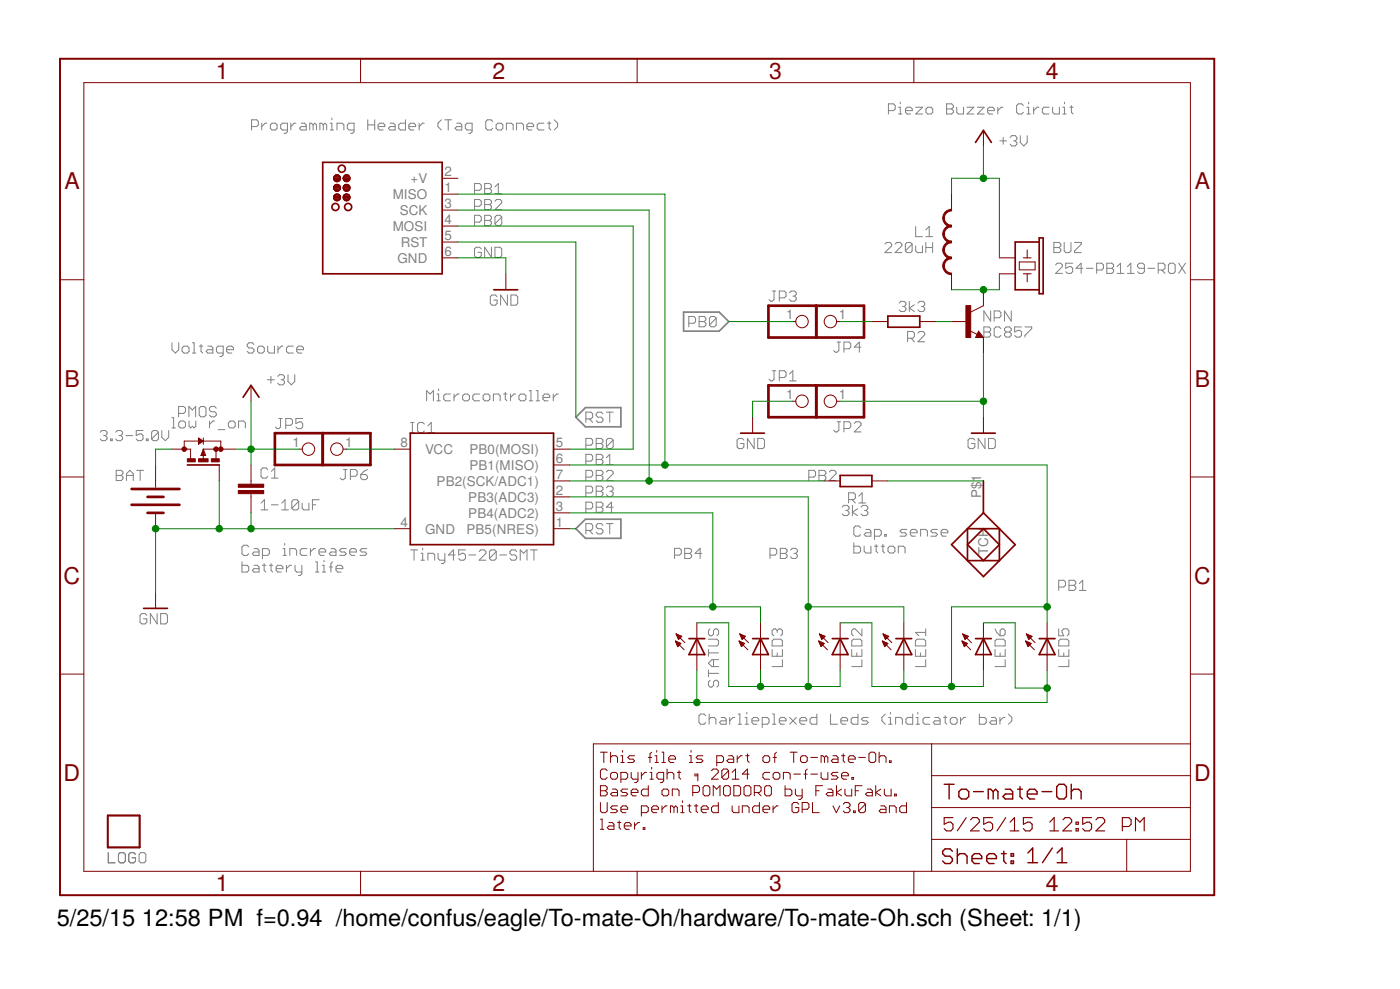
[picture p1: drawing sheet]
<svg xmlns="http://www.w3.org/2000/svg" width="210mm" height="148mm" viewBox="0 0 210 148" stroke-linecap="round" stroke-linejoin="round" font-family="sans-serif">
<defs><g id="words">
<g font-size="3.5" fill="#800000">
<text x="32.4" y="11.8">1</text>
<text x="73.8" y="11.8">2</text>
<text x="115.3" y="11.8">3</text>
<text x="156.8" y="11.8">4</text>
<text x="9.6" y="28.4">A</text>
<text x="179.1" y="28.4">A</text>
<text x="9.6" y="57.9">B</text>
<text x="179.1" y="57.9">B</text>
<text x="9.5" y="87.5">C</text>
<text x="179" y="87.5">C</text>
<text x="9.5" y="117">D</text>
<text x="179" y="117">D</text>
<text x="32.4" y="133.5">1</text>
<text x="73.8" y="133.5">2</text>
<text x="115.3" y="133.5">3</text>
<text x="156.8" y="133.5">4</text>
</g>
<g font-size="3.5">
<text x="8.5" y="138.7">5/25/15</text>
<text x="21.3" y="138.7">12:58 PM f=0.94 /home/confus/eagle/To-mate-Oh/hardware/To-mate-Oh.sch (Sheet: 1/1)</text>
</g>
<g font-size="2" fill="#808080">
<text x="58.9" y="29.8">MISO</text>
<text x="61.5" y="27.4">+V</text>
<text x="66.6" y="28.8">1</text>
<text x="66.6" y="26.4">2</text>
<text x="58.9" y="34.6">MOSI</text>
<text x="59.9" y="32.2">SCK</text>
<text x="66.6" y="31.1">3</text>
<text x="66.6" y="33.5">4</text>
<text x="66.6" y="35.9">5</text>
<text x="59.6" y="39.4">GND</text>
<text x="60.1" y="37">RST</text>
<text x="66.6" y="38.3">6</text>
<text x="117.9" y="47.9">1</text>
<text x="125.8" y="47.9">1</text>
<text x="117.9" y="59.8">1</text>
<text x="125.8" y="59.8">1</text>
<text x="43.9" y="66.9">1</text>
<text x="51.8" y="66.9">1</text>
<text x="60.1" y="66.9">8</text>
<text x="63.7" y="68">VCC</text>
<text x="70.4" y="70.4">PB1(MISO)</text>
<text x="70.4" y="68">PB0(MOSI)</text>
<text x="83.3" y="69.3">6</text>
<text x="83.3" y="66.9">5</text>
<text x="83.3" y="71.7">7</text>
<text x="65.5" y="72.8">PB2(SCK/ADC1)</text>
<text x="70.2" y="75.2">PB3(ADC3)</text>
<text x="70.2" y="77.6">PB4(ADC2)</text>
<text x="83.3" y="74.1">2</text>
<text x="83.3" y="76.5">3</text>
<text x="147.1" y="74.6" transform="rotate(-90 147.1 74.6)">P$1</text>
<text x="60.1" y="78.9">4</text>
<text x="63.7" y="79.9">GND</text>
<text x="70" y="79.9">PB5(NRES)</text>
<text x="83.3" y="78.9">1</text>
<text x="148.2" y="83.1" transform="rotate(-90 148.2 83.1)">TCH</text>
</g>
</g></defs>
<g fill="none" stroke="#808080" stroke-width=".15">
<path d="M37.7 19h.8l.2-.3v-.5l-.2-.3h-.8v1.6M39.2 18.5v1M40 18.5h-.2l-.6 .5M40.8 18.5h.5l.3 .2v.5l-.3 .3h-.5l-.3-.3v-.5zM43.1 19.5h-.8l-.2-.3v-.5l.2-.2h.8v1.2l-.3 .3h-.2M43.6 18.5v1M44.4 18.5h-.3l-.5 .5M45.1 18.5h.6l.2 .2v.8h-.8l-.2-.3 .2-.2h.8M46.9 18.7l-.2-.2h-.3v1M46.9 18.7v.8M46.9 18.7l.3-.2 .3 .2v.8M48.5 18.7l-.3-.2h-.2v1"/>
<path d="M48.5 18.7v.8M48.5 18.7l.2-.2 .3 .2v.8M49.5 18.5h.3v1M49.5 19.5h.5M49.8 17.7v.2M50.5 19.5v-1h.8l.3 .2v.8M53.1 19.5h-.8l-.2-.3v-.5l.2-.2h.8v1.2l-.3 .3h-.2M55.1 17.9v1.6M55.1 18.7h1.1M56.2 17.9v1.6M56.7 19h1v-.3l-.3-.2h-.5l-.2 .2v.5l.2 .3h.5M58.5 18.5h.5l.2 .2v.8h-.7l-.3-.3 .3-.2h.7"/>
<path d="M60.8 17.9v1.6h-.8l-.2-.3v-.5l.2-.2h.8M61.3 19h1v-.3l-.2-.2h-.5l-.3 .2v.5l.3 .3h.5M62.8 18.5v1M63.6 18.5h-.2l-.6 .5M66.2 17.9l-.5 .6v.5l.5 .5M66.7 17.9h1M67.2 17.9v1.6M68.5 18.5h.5l.2 .2v.8h-.7l-.3-.3 .3-.2h.7M70.8 19.5h-.8l-.2-.3v-.5l.2-.2h.8v1.2l-.3 .3h-.2M73.9 18.2l-.3-.3h-.5l-.3 .3v1l.3 .3h.5l.3-.3M74.6 18.5h.5l.3 .2v.5l-.3 .3h-.5l-.2-.3v-.5zM75.9 19.5v-1h.8l.2 .2v.8"/>
<path d="M77.4 19.5v-1h.8l.3 .2v.8M79 19h1v-.3l-.2-.2h-.6l-.2 .2v.5l.2 .3h.6M81.6 18.5h-.8l-.3 .2v.5l.3 .3h.8M82.1 18.5h.5M82.3 18.2v1l.3 .3M83.1 17.9l.5 .6v.5l-.5 .5M133.2 16.6h.8l.2-.3v-.5l-.2-.2h-.8v1.5M134.7 16.1h.3v1M134.7 17.1h.5M135 15.3v.3M135.8 16.6h1v-.3l-.3-.2h-.5l-.2 .2v.5l.2 .3h.5M137.3 16.1h1l-1 1h1"/>
<path d="M139.1 16.1h.5l.2 .2v.5l-.2 .3h-.5l-.3-.3v-.5zM141.9 15.6h.8l.2 .2v.3l-.2 .2 .2 .3v.2l-.2 .3h-.8zM141.9 16.3h.8M143.4 16.1v.7l.3 .3h.8v-1M145 16.1h1l-1 1h1M146.5 16.1h1.1l-1.1 1h1.1M148.1 16.6h1v-.3l-.3-.2h-.5l-.2 .2v.5l.2 .3h.5M149.6 16.1v1M150.4 16.1h-.3l-.5 .5M153.4 15.8l-.2-.2h-.5l-.3 .2v1l.3 .3h.5l.2-.3M154 16.1h.2v1M154 17.1h.5"/>
<path d="M154.2 15.3v.3M155 16.1v1M155.8 16.1h-.3l-.5 .5M157.3 16.1h-.8l-.2 .2v.5l.2 .3h.8M157.8 16.1v.7l.3 .3h.7v-1M159.3 16.1h.3v1M159.3 17.1h.6M159.6 15.3v.3M160.4 16.1h.5M160.6 15.8v1l.3 .3M71.1 28.5h.8l.3-.2v-.6l-.3-.2h-.8v1.5M71.1 30.9h.8l.3-.3v-.5l-.3-.2h-.8v1.5"/>
<path d="M71.1 33.3h.8l.3-.3v-.5l-.3-.2h-.8v1.5M72.2 37.3l-.3-.3h-.5l-.3 .3v1l.3 .3h.5l.3-.3v-.5h-.6M72.7 27.5h.7l.3 .2v.3l-.3 .3 .3 .2v.3l-.3 .2h-.7zM72.7 29.9h.7l.3 .2v.3l-.3 .2 .3 .3v.3l-.3 .2h-.7zM72.7 32.3h.7l.3 .2v.3l-.3 .2 .3 .3v.2l-.3 .3h-.7zM72.7 33h.7M72.7 30.6h.7M72.7 28.3h.7M73.7 37v1.6l-1-1.6v1.6M74.2 37h.8l.2 .3v1l-.2 .3h-.8zM74.2 30.1l.3-.2h.5l.2 .2v.3l-1 1h1M74.2 29h1"/>
<path d="M74.2 28l.5-.5v1.5M75.2 32.5l-.2-.2h-.5l-.3 .2v1M75.2 32.5v1l-.2 .3h-.5l-.3-.3M75.2 32.5l-1 1M132.7 36.6l.2-.3h.5l.3 .3v.2l-1 1h1M134.2 36.6l.3-.3h.5l.2 .3v.2l-1 1h1M136.8 36.6v1l-.3 .2h-.5l-.3-.2M136.8 36.6l-.3-.3h-.5l-.3 .3v1M136.8 36.6l-1.1 1M137.3 36.8v.8l.2 .2h.8v-1M137.3 33.9v1.6h1M138.8 36.3v1.5"/>
<path d="M138.8 37.1h1M138.8 35.5h1M138.8 34.4l.5-.5v1.6M139.8 36.3v1.5M149.9 21.1h1M150.4 20.6v1M151.4 20.6l.3-.3h.5l.3 .3v.2l-.3 .3M152 21.1h.2M152.2 21.1l.3 .3v.2l-.3 .3h-.5l-.3-.3M153 20.3v1.1l.5 .5 .5-.5v-1.1M158 36.3h.8l.2 .3v.2l-.2 .3 .2 .2v.3l-.2 .2h-.8zM158 37.1h.8"/>
<path d="M158.3 39.7l.2-.3h.5l.3 .3v.2l-1 1.1h1M159.6 36.3v1.3l.2 .2h.5l.3-.2v-1.3M160.8 39.4h-1v.8l.5-.3h.3l.2 .3v.5l-.2 .3h-.6l-.2-.3M161.1 36.3h1v.3l-1 1v.2h1M165.9 39.4h.8l.3 .3v.2l-.3 .3 .3 .2v.3l-.3 .3h-.8zM167.5 39.9l.5-.5v1.6M169 39.9l.5-.5v1.6M175.2 39.7l.2-.3h.5l.3 .3v1l-.3 .3h-.5l-.2-.3zM176.7 39.4l1 1.6M177.7 39.4l-1 1.6M25.8 51.4v1l.5 .5 .5-.5v-1M27.3 52.1l.3-.2h.5l.2 .2v.5l-.2 .3h-.5l-.3-.3z"/>
<path d="M28.9 52.9h.5M28.9 51.4h.2v1.5M29.9 51.9h.5M30.1 51.6v1l.3 .3M31.2 51.9h.5l.2 .2v.8h-.7l-.3-.3 .3-.2h.7M33.5 52.9h-.8l-.3-.3v-.5l.3-.2h.8v1.2l-.3 .3h-.2M34 52.4h1v-.3l-.2-.2h-.6l-.2 .2v.5l.2 .3h.6M38.1 51.6l-.3-.2h-.5l-.2 .2v.3l.2 .2h.5l.3 .3v.2l-.3 .3h-.5l-.2-.3M38.9 51.9h.5l.2 .2v.5l-.2 .3h-.5l-.3-.3v-.5zM40.1 56.9h1M40.1 51.9v.7l.3 .3h.7v-1M40.6 56.4v1"/>
<path d="M41.6 56.4l.3-.3h.5l.3 .3v.2l-.3 .3M41.7 51.9v1M42.1 56.9h.3M42.4 56.9l.3 .2v.3l-.3 .3h-.5l-.3-.3M42.4 51.9h-.2l-.5 .5M43.2 56.1v1l.5 .6 .5-.6v-1M44 51.9h-.8l-.3 .2v.5l.3 .3h.8M44.5 52.4h1v-.3l-.2-.2h-.6l-.2 .2v.5l.2 .3h.6M65.5 59h.3v1M65.8 58.3v.2M67.5 59h-.7l-.3 .3v.5l.3 .2h.7M68.1 59v1"/>
<path d="M68.8 59h-.2l-.5 .5M69.6 59h.5l.3 .3v.5l-.3 .2h-.5l-.2-.2v-.5zM71.9 59h-.8l-.2 .3v.5l.2 .2h.8M72.7 59h.5l.2 .3v.5l-.2 .2h-.5l-.3-.2v-.5zM74.5 44.4l-.2-.2h-.5l-.3 .2v1.1l.3 .2h.5l.2-.2v-.5h-.5M75.5 59h.5M75.8 58.8v1l.2 .2M76.1 44.2v1.5l-1-1.5v1.5M76.5 59v1M76.6 44.2h.8l.2 .2v1.1l-.2 .2h-.8zM77.3 59h-.3l-.5 .5M78.1 59h.5l.2 .3v.5l-.2 .2h-.5l-.3-.2v-.5z"/>
<path d="M79.4 58.5h.2v1.5M80.4 58.5h.2v1.5M81.4 59.5h1v-.2l-.2-.3h-.5l-.3 .3v.5l.3 .2h.5M83 59v1M83.7 59h-.2l-.5 .5M103.3 48.4h.7l.3-.2v-.5l-.3-.3h-.7v1.6M104.8 47.4h.8l.2 .3v.2l-.2 .3 .2 .2v.3l-.2 .3h-.8zM104.8 48.2h.8M107.4 47.7l-.3-.3h-.5l-.2 .3v1M107.4 47.7v1l-.3 .3h-.5l-.2-.3M107.4 47.7l-1 1M115.8 55.5h.5"/>
<path d="M115.8 43.6h.5M116.1 55.5v1.3l-.3 .3h-.3l-.2-.3M116.1 43.6v1.3l-.3 .2h-.3l-.2-.2M116.8 44.6h.8l.3-.2v-.5l-.3-.3h-.8v1.5M116.8 56.6h.8l.3-.3v-.5l-.3-.3h-.8v1.6M118.4 57.1h1M118.4 56l.5-.5v1.6M118.4 43.9l.2-.3h.5l.3 .3v.2l-.3 .3M118.9 44.4h.2M119.1 44.4l.3 .2v.3l-.3 .2h-.5l-.2-.2M125.5 51.2h.5M125.8 51.2v1.3l-.3 .3h-.3l-.2-.3"/>
<path d="M126.5 52.3h.8l.3-.3v-.5l-.3-.3h-.8v1.6M129.1 52h-1l.7-.8v1.6M134.8 45.4l.3-.3h.5l.2 .3v.3l-.2 .2M135.3 45.9h.3M135.6 45.9l.2 .3v.2l-.2 .3h-.5l-.3-.3M136.1 50.7h.7l.3-.3v-.5l-.3-.2h-.7v1.5M136.3 45.1v1.6M136.6 50.7l.5 .5M137.1 45.7l-.8 .5 .8 .5M137.6 45.4l.3-.3h.5l.2 .3v.3l-.2 .2M137.6 49.9l.3-.2h.5l.2 .2v.3l-1 1h1M138.1 45.9h.3"/>
<path d="M138.4 45.9l.2 .3v.2l-.2 .3h-.5l-.3-.3M147.5 49h.8l.2 .2v.3l-.2 .2 .2 .3v.2l-.2 .3h-.8zM147.5 49.7h.8M148.5 46.6v1.5l-1-1.5v1.5M149.1 47.6h.7l.3-.3v-.5l-.3-.2h-.7v1.5M150.1 49.2l-.3-.2h-.5l-.2 .2v1l.2 .3h.5l.3-.3M150.9 49.7l-.3-.2v-.3l.3-.2h.5l.2 .2v.3l-.2 .2M150.9 49.7l-.3 .3v.2l.3 .3h.5l.2-.3v-.2l-.2-.3M150.9 49.7h.5M151.6 46.6v1.5l-1-1.5v1.5M153.2 49h-1.1v.7l.5-.2h.3l.3 .2v.5l-.3 .3h-.5l-.3-.3M153.7 49h1v.2l-1 1v.3"/>
<path d="M162.3 40.2h-1l.8-.8v1.6M162.9 40.2h1M164.4 40.4h.8l.2-.2v-.5l-.2-.3h-.8v1.6M165.9 40.2h.8M167.5 41h1M169 41h1.1M171.6 40.2h-.8l-.2-.3v-.2l.2-.3h.5l.3 .3v1l-.3 .3h-.5l-.2-.3M172.1 40.2h1M173.7 40.4h.7l.3-.2v-.5l-.3-.3h-.7v1.6M174.2 40.4l.5 .6M15 64.7l.3-.2h.5l.2 .2v.3l-.2 .3M15.5 65.3h.3"/>
<path d="M15.8 65.3l.2 .2v.3l-.2 .2h-.5l-.3-.2M16.6 65.8h.2v.2h-.2zM17.3 64.7l.3-.2h.5l.3 .2v.3l-.3 .3M17.4 70.5h.8l.2 .2v.3l-.2 .2 .2 .3v.2l-.2 .3h-.8zM17.4 71.2h.8M17.8 65.3h.3M18.1 65.3l.3 .2v.3l-.3 .2h-.5l-.3-.2M18.9 65.3h1M19 71.2h1M19 72v-1l.5-.5 .5 .5v1M20.5 70.5h1M21 70.5v1.5"/>
<path d="M21.4 64.5h-1v.8l.5-.3h.3l.2 .3v.5l-.2 .2h-.5l-.3-.2M21.9 65.8h.3v.2h-.3zM23.7 64.7l-.2-.2h-.5l-.3 .2v1.1M23.7 64.7l-1 1.1M23.7 64.7v1.1l-.2 .2h-.5l-.3-.2M24.3 64.5v1l.5 .5 .5-.5v-1M25.8 62.6h.2v1.5M25.8 64.1h.5M26.8 61.9h.7l.3-.2v-.5l-.3-.3h-.7v1.5M27.1 63.1h.5l.2 .3v.5l-.2 .2h-.5l-.3-.2v-.5zM28.3 62.4v-1.5l.5 .5 .5-.5v1.5M28.3 63.1v.8l.3 .2 .3-.2 .2 .2 .3-.2v-.8"/>
<path d="M29.9 61.2l.2-.3h.5l.3 .3v1l-.3 .2h-.5l-.2-.2zM31.4 63.1v1M32.2 63.1h-.3l-.5 .5M32.4 61.2l-.2-.3h-.6l-.2 .3v.2l.2 .3h.6l.2 .2v.3l-.2 .2h-.6l-.2-.2M32.7 64.4h1M34.5 63.1h.5l.3 .3v.5l-.3 .2h-.5l-.3-.2v-.5zM35.8 64.1v-1h.7l.3 .3v.7M39.1 75.4l.5-.5v1.5M39.1 76.4h1.1M40.2 70.4l-.3-.3h-.5l-.3 .3v1l.3 .2h.5l.3-.2M40.7 75.6h1M40.7 71.6h1"/>
<path d="M40.7 70.6l.5-.5v1.5M41.8 62.7h.5M42.1 62.7v1.3l-.3 .2h-.2l-.3-.2M42.2 76.4h1M42.2 75.4l.5-.5v1.5M42.8 63.7h.8l.3-.2v-.6l-.3-.2h-.8v1.5M44.8 75.1v1l-.3 .3h-.5l-.2-.3M44.8 75.1l-.3-.2h-.5l-.2 .2v1M44.8 75.1l-1 1M45.3 75.4v.7l.3 .3h.7v-1M45.4 62.7h-1v.8l.5-.3h.2l.3 .3v.5l-.3 .2h-.5l-.2-.2M46.8 75.6h.5"/>
<path d="M47.9 74.9h-1.1v1.5M51.5 70.3h.5M51.8 70.3v1.3l-.3 .3h-.3l-.2-.3M52.5 71.4h.8l.3-.3v-.5l-.3-.3h-.8v1.6M54.1 71.1h.7l.3 .3v.2l-.3 .3h-.5l-.2-.3zM55.1 70.3l-.5 .3-.5 .5M61.6 64.8h.5M61.6 63.3h.5M61.8 63.3v1.5M63.6 63.5l-.2-.2h-.5l-.3 .2v1.1l.3 .2h.5l.2-.2M64 60v-1.5l.5 .5 .5-.5v1.5M64.2 64.8h1"/>
<path d="M64.2 63.8l.5-.5v1.5M65.5 60h.5M74 60v-1h.7l.3 .3v.7M79.4 60h.5M80.4 60h.5M87.8 73.9h.8l.3-.3v-.5l-.3-.3h-.8v1.6M87.8 66.7h.8l.3-.3v-.5l-.3-.2h-.8v1.5M87.8 71.5h.8l.3-.3v-.5l-.3-.2h-.8v1.5M87.8 62.8h.8l.3-.3v-.5l-.3-.3h-.8v1.6M87.8 69.1h.8l.3-.3v-.5l-.3-.2h-.8v1.5M87.8 76.2h.8l.3-.2v-.5l-.3-.3h-.8v1.6M87.8 79.5h.8l.3-.3v-.5l-.3-.3h-.8v1.6"/>
<path d="M88.3 62.8l.6 .5M88.3 79.5l.6 .5M89.4 68.1h.7l.3 .2v.3l-.3 .2 .3 .3v.2l-.3 .3h-.7zM89.4 65.7h.7l.3 .2v.3l-.3 .2 .3 .3v.3l-.3 .2h-.7zM89.4 66.4h.7M89.4 70.5h.7l.3 .2v.3l-.3 .2 .3 .3v.2l-.3 .3h-.7zM89.4 71.2h.7M89.4 72.8h.7l.3 .3v.2l-.3 .3 .3 .3v.2l-.3 .3h-.7zM89.4 75.2h.7l.3 .3v.2l-.3 .3 .3 .2v.3l-.3 .3h-.7zM89.4 68.8h.7M89.4 73.6h.7M89.4 76h.7"/>
<path d="M90.4 78.7l-.3-.3h-.5l-.2 .3v.3l.2 .2h.5l.3 .3v.2l-.3 .3h-.5l-.2-.3M90.4 62l-.3-.3h-.5l-.2 .3v.3l.2 .2h.5l.3 .3v.2l-.3 .3h-.5l-.2-.3M90.9 70.7l.3-.2h.5l.2 .2v.3l-1 1h1M90.9 61.7h1M90.9 68.6l.5-.5v1.5M90.9 78.4h1M90.9 73.1l.3-.3h.5l.2 .3v.2l-.2 .3M90.9 69.6h1M91.4 61.7v1.6M91.4 78.4v1.6M91.4 73.6h.3M91.7 73.6l.2 .3v.2l-.2 .3h-.5l-.3-.3"/>
<path d="M91.9 65.9l-.2-.2h-.5l-.3 .2v1.1M91.9 65.9v1.1l-.2 .2h-.5l-.3-.2M91.9 65.9l-1 1.1M91.9 76h-1l.8-.8v1.6M111.5 65.9l-.2-.2h-.5l-.3 .2v1.1l.3 .2h.5l.2-.2v-.6h-.5M113.1 65.7v1.5l-1-1.5v1.5M113.6 65.7h.8l.2 .2v1.1l-.2 .2h-.8zM121.3 71.5h.7l.3-.3v-.5l-.3-.2h-.7v1.5M122.8 70.5h.8l.2 .2v.3l-.2 .2 .2 .3v.2l-.2 .3h-.8zM122.8 71.2h.8M124.3 70.7l.3-.2h.5l.2 .2v.3l-1 1h1M125.5 63.2h.5"/>
<path d="M125.8 63.2v1.3l-.3 .2h-.3l-.2-.2M126.3 76l.2-.3h.5l.3 .3v.2l-.3 .3M126.5 64.2h.8l.3-.3v-.5l-.3-.2h-.8v1.5M126.8 76.5h.2M127 76.5l.3 .2v.3l-.3 .2h-.5l-.2-.2M127.2 74.8h.8l.2-.2v-.5l-.2-.3h-.8v1.6M127.7 74.8l.5 .6M127.8 75.7v1.5M128.1 63.4l.2-.2h.5l.3 .2v.3l-1 1h1M128.6 76.2l-.8 .5 .8 .5M128.8 74.3l.5-.5v1.6M128.8 75.4h1"/>
<path d="M129 79.1l-.2-.3h-.5l-.3 .3v1l.3 .2h.5l.2-.2M129.1 76l.2-.3h.6l.2 .3v.2l-.2 .3M129.6 76.5h.3M129.8 79.3h.5l.3 .3v.7h-.8l-.2-.2 .2-.3h.8M129.9 76.5l.2 .2v.3l-.2 .2h-.6l-.2-.2M136 79.3h-.8l-.3 .3 .3 .2h.5l.3 .3-.3 .2h-.8M136.5 79.8h1v-.2l-.3-.3h-.5l-.2 .3v.5l.2 .2h.5M140.6 79.3h-.8l-.2 .3 .2 .2h.5l.3 .3-.3 .2h-.7M141.1 79.8h1v-.2l-.2-.3h-.5l-.3 .3v.5l.3 .2h.5M146.2 65.9l-.3-.2h-.5l-.3 .2v1.1l.3 .2h.5l.3-.2v-.6h-.6M147.7 65.7v1.5l-1-1.5v1.5M148.2 65.7h.8l.2 .2v1.1l-.2 .2h-.8z"/>
<path d="M22 92.2l-.2-.3h-.5l-.3 .3v1l.3 .3h.5l.2-.3v-.5h-.5M23.6 91.9v1.6l-1.1-1.6v1.6M24.1 91.9h.7l.3 .3v1l-.3 .3h-.7zM36.3 84.2v1.5h.7l.3-.3v-.5l-.3-.2h-.7M37.3 81.9l-.3-.2h-.5l-.2 .2v1.1l.2 .2h.5l.3-.2M38.1 82.2h.5l.2 .2v.8h-.7l-.3-.2 .3-.3h.7M38.1 84.7h.5l.2 .2v.8h-.7l-.3-.3 .3-.2h.7M39.3 83.2h.8l.3-.2v-.6l-.3-.2h-.8v1.5M39.3 84.7h.6M39.6 84.4v1l.3 .3M40.4 84.7h.5M40.6 84.4v1l.3 .3"/>
<path d="M41.4 85.2h1v-.3l-.2-.2h-.5l-.3 .2v.5l.3 .3h.5M42.4 83.2h.5M42.4 82.2h.3v1M42.7 81.4v.3M42.9 84.7v1M43.5 83.2v-1h.7l.3 .2v.8M43.7 84.7h-.2l-.6 .5M44.2 84.7v.7l.3 .3h.8M45.3 84.7v1.3l-.3 .2h-.3M46 82.2h-.7l-.3 .2v.6l.3 .2h.7M46.5 82.2v1M47.3 82.2h-.2l-.6 .5"/>
<path d="M47.3 85.7h.5M47.3 84.2h.3v1.5M47.8 82.7h1v-.3l-.2-.2h-.5l-.3 .2v.6l.3 .2h.5M48.3 85.7h.5M48.3 84.7h.3v1M48.6 83.9v.3M49.4 84.9h.5M49.6 82.2h.5l.3 .2v.8h-.8l-.2-.2 .2-.3h.8M49.9 84.2l-.3 .2v1.3M50.4 85.2h1v-.3l-.3-.2h-.5l-.2 .2v.5l.2 .3h.5M51.9 82.2h-.7l-.3 .2 .3 .3h.5l.2 .3-.2 .2h-.8M52.4 82.7h1v-.3l-.2-.2h-.5l-.3 .2v.6l.3 .2h.5"/>
<path d="M55 82.2h-.8l-.2 .2 .2 .3h.5l.3 .3-.3 .2h-.7M61.6 82.4h1M62.1 82.4v1.5M63.1 82.9h.3v1M63.1 83.9h.5M63.4 82.1v.3M64.2 83.9v-1h.7l.3 .2v.8M65.7 82.9v.8l.2 .2h.8M66.7 82.9v1.3l-.3 .2h-.2M68.2 83.1h-1l.8-.7v1.5M69.8 82.4h-1v.7l.5-.2h.2l.3 .2v.6l-.3 .2h-.5l-.2-.2M70.3 83.1h1"/>
<path d="M71.8 82.6l.3-.2h.5l.3 .2v.3l-1.1 1h1.1M74.4 82.6l-.3-.2h-.5l-.2 .2v1.1M74.4 82.6v1.1l-.3 .2h-.5l-.2-.2M74.4 82.6l-1 1.1M74.9 83.1h1M77.5 82.6l-.3-.2h-.5l-.2 .2v.3l.2 .2h.5l.3 .3v.3l-.3 .2h-.5l-.2-.2M78 83.9v-1.5l.5 .5 .5-.5v1.5M79.5 82.4h1.1M80.1 82.4v1.5M101.1 83.2h.8l.3-.3v-.5l-.3-.3h-.8v1.6M102.7 82.1h.7l.3 .3v.3l-.3 .2 .3 .3v.2l-.3 .3h-.7zM102.7 82.9h.7"/>
<path d="M105.2 82.9h-1l.8-.8v1.6M106.2 95.8h1.3l.2 .2v.5l-.2 .3h-1.3M106.2 97.3v1M106.2 97.8h1.5M106.5 94.2l-.3 .3v.5l.3 .2h.2l.3-.2v-.5l.2-.3h.3l.2 .3v.5l-.2 .2M107 98.8v1.1M107.7 98.8h-1l-.5 .6 .5 .5h1M115.4 83.2h.8l.3-.3v-.5l-.3-.3h-.8v1.6M115.8 97.3v1h1.5v-1M115.8 96l.2-.2h1.1l.2 .2v.8h-1.5zM116.5 94.5l-.2-.3h-.3l-.2 .3v.5l.2 .2M116.5 94.5l.3-.3h.3l.2 .3v.5l-.2 .2"/>
<path d="M116.5 94.5v.2M116.5 97.8v.5M117 82.1h.8l.2 .3v.3l-.2 .2 .2 .3v.2l-.2 .3h-.8zM117 82.9h.8M117.3 98.8v1.1h-1.5M118.5 82.4l.3-.3h.5l.2 .3v.3l-.2 .2M119 82.9h.3M119.3 82.9l.2 .3v.2l-.2 .3h-.5l-.3-.3M127.7 97.3v1h1.5v-1M127.7 96l.3-.2h1l.2 .2v.8h-1.5zM128 81.3v1.5h.8l.2-.2v-.5l-.2-.3h-.8M128.5 97.8v.5"/>
<path d="M129.2 98.8v1.1h-1.5M129.2 94.2v1l-1-1h-.2l-.3 .3v.5l.3 .2M129.6 81.8v.8l.2 .2h.8v-1M131.1 80.3h.8l.2-.2v-.5l-.2-.3h-.8v1.5M131.1 81.8h.5M131.4 81.6v1l.2 .2M132.1 81.8h.5M132.4 81.6v1l.2 .2M132.6 80.1h.3v.2h-.3zM133.1 82.1l.3-.3h.5l.3 .3v.5l-.3 .2h-.5l-.3-.2zM134.7 82.8v-1h.7l.3 .3v.7M137.2 96l.3-.2h1l.3 .2v.8h-1.6z"/>
<path d="M137.2 97.3v1h1.6v-1M138 97.8v.5M138 80.3v-1h.8l.2 .3v.7M138.8 94.2v1M138.8 98.8v1.1h-1.6M138.8 94.7h-1.6l.6 .5M149.2 97.3v1h1.5v-1M149.2 96l.2-.2h1.1l.2 .2v.8h-1.5zM149.2 94.2l.2 .5 .5 .5M149.9 94.5l.3-.3h.3l.2 .3v.5l-.2 .2h-.6zM149.9 97.8v.5M150.7 98.8v1.1h-1.5"/>
<path d="M158.7 97.3v1h1.6v-1M158.7 96l.3-.2h1l.3 .2v.8h-1.6zM158.7 94.2v1h.8l-.3-.5v-.2l.3-.3h.5l.3 .3v.5l-.3 .2M158.7 87.9h.8l.2-.2v-.5l-.2-.3h-.8v1.6M159.5 97.8v.5M160.3 98.8v1.1h-1.6M160.3 86.9h.7l.3 .3v.2l-.3 .3 .3 .2v.3l-.3 .3h-.7zM160.3 87.7h.7M161.8 88.5h1M161.8 87.4l.5-.5v1.6M105.8 107.2l-.2-.2h-.5l-.3 .2v1l.3 .3h.5l.2-.3M106.2 100.4v1"/>
<path d="M106.2 100.9h1.5M106.3 107.7l.3-.2h.5l.2 .2v.8M106.3 107v1.5M106.5 101.9l-.3 .3v.5l.3 .2h.2l.3-.2v-.5l.2-.3h.3l.2 .3v.5l-.2 .2M108.1 107.5h.5l.3 .2v.8h-.8l-.2-.3 .2-.2h.8M109.4 107.5v1M110.2 107.5h-.3l-.5 .5M110.7 107h.2v1.5M110.7 108.5h.5M111.7 108.5h.5M111.7 107.5h.3v1M112 106.7v.3"/>
<path d="M112.7 108h1v-.3l-.2-.2h-.5l-.3 .2v.5l.3 .3h.5M114.3 108.5h.7l.3-.3v-.5l-.3-.2h-.7v1.5M115.8 107h.3v1.5M115.8 108.5h.5M116.8 108h1.1v-.3l-.3-.2h-.5l-.3 .2v.5l.3 .3h.5M118.4 107.5l1 1M119.4 107.5l-1 1M119.9 108h1v-.3l-.2-.2h-.5l-.3 .2v.5l.3 .3h.5M122.5 107v1.5h-.8l-.2-.3v-.5l.2-.2h.8M124.5 107v1.5h1.1M126.1 108h1v-.3l-.3-.2h-.5l-.2 .2v.5l.2 .3h.5M128.6 107v1.5h-.7l-.3-.3v-.5l.3-.2h.7"/>
<path d="M130.2 107.5h-.8l-.2 .2 .2 .3h.5l.3 .2-.3 .3h-.7M132.7 107l-.5 .5v.5l.5 .5M133.2 108.5h.6M133.2 107.5h.3v1M133.5 106.7v.3M134.3 108.5v-1h.7l.3 .2v.8M136.8 107v1.5h-.7l-.3-.3v-.5l.3-.2h.7M137.4 108.5h.5M137.4 107.5h.2v1M137.6 106.7v.3M139.4 107.5h-.8l-.2 .2v.5l.2 .3h.8M140.2 107.5h.5l.2 .2v.8h-.7l-.3-.3 .3-.2h.7"/>
<path d="M141.5 107.5h.5M141.7 107.2v1l.3 .3M142.5 107.7l.2-.2h.6l.2 .2v.5l-.2 .3h-.6l-.2-.3zM144 107.5v1M144.8 107.5h-.3l-.5 .5M146.8 107v1.5h.8l.3-.3v-.5l-.3-.2h-.8M148.6 107.5h.5l.3 .2v.8h-.8l-.2-.3 .2-.2h.8M149.9 107.5v1M150.7 107.5h-.3l-.5 .5M151.2 107l.5 .5v.5l-.5 .5M16.2 127.7v1.6h1.1M17.8 128l.2-.3h.5l.3 .3v1l-.3 .3h-.5l-.2-.3z"/>
<path d="M20.3 128l-.2-.3h-.5l-.3 .3v1l.3 .3h.5l.2-.3v-.5h-.5M20.8 128l.3-.3h.5l.3 .3v1l-.3 .3h-.5l-.3-.3z"/>
</g>
<path d="M102.5 46.8h5.3l1.5 1.4-1.5 1.4h-5.3zM86.3 62.5l1.5-1.4h5.3v2.8h-5.3zM86.3 79.2l1.5-1.4h5.3v2.8h-5.3z" fill="none" stroke="#808080" stroke-width=".25"/>
<g fill="none" stroke="#800000" stroke-width=".15">
<path d="M12.6 12.4h165.9v118.1h-165.9zM54.1 8.8v3.6M95.5 8.8v3.6M137 8.8v3.6M147.4 19.5v2.4M66.3 29.1h2.4M66.3 26.7h2.4M66.3 31.5h2.4M66.3 33.9h2.4M66.3 36.3h2.4M66.3 38.6h2.4M142.7 29.1v2.4"/>
<path d="M149.8 38.6h2.4M152.8 39.2h2.4v1.2h-2.4zM153.4 38.6h1.2M154 37.4v1.2M9 41.9h3.6M37.6 57.7v2.4M75.8 41v2.4M118.8 48.2h.5M125.4 48.2h.6M130.7 48.2h2.4M137.9 48.2h2.4M142.7 48.2h2.4"/>
<path d="M142.7 41v2.4M145.4 49.5l1.1 .6M146.7 49.6l.7 1h-1.1zM147.4 43.4v2.4l-1.9 1M147.4 50.6v2.4M149.8 41h2.4M153.4 41h1.2M154 41v1.2M178.5 41.9h3.6M9 71.5h3.6M23.3 69.7v3.3M23.3 76.8v2.4"/>
<path d="M25.7 67.3h2.9v1.4M27.6 67.3v-1.2h5.5v1.2M29.8 65.6l.7 .5-.7 .5zM30.5 67.3h4.8M30.5 67.3l.3 .9h-.7zM30.5 65.6v1M30.5 67.3v1.4M32.4 67.3v1.4M32.9 69.7v2.4M37.6 69.7v2.8M37.6 74v2.8M44.8 67.3h.5"/>
<path d="M51.4 67.3h.6M59.1 67.3h2.4M59.1 79.2h2.4M83 67.3h2.4M83 69.7h2.4M83 79.2h2.4M83 72.1h2.4M83 74.4h2.4M83 76.8h2.4M112.8 62.5v2.4M118.8 60.1h.5M123.6 72.1h2.4"/>
<path d="M125.4 60.1h.6M130.7 72.1h2.4M147.4 62.5v2.4M147.4 72.1v4.7M178.5 71.5h3.6M23.3 88.8v2.3M101.3 96l1.3 1.3M101.3 96l.8 .4-.5 .5zM101.3 96.1h.1M101.3 96.2h.4M101.4 95l1.3 1.3M101.4 96.3h.5"/>
<path d="M101.4 95l.8 .3-.5 .5zM101.4 95h.1M101.4 96.4h.6M101.4 95.1h.3M101.5 96.5h.4M101.5 95.2h.4M101.5 96.7h.3M101.5 95.3h.7M101.6 96.8h.1M101.6 95.4h.5M101.6 95.5h.4M101.7 95.7h.2"/>
<path d="M101.7 95.8h.1M104.5 93.3v7.2M110.8 96l1.3 1.3M110.8 96l.8 .4-.4 .5zM110.8 96.1h.1M110.9 96.2h.3M110.9 95l1.3 1.3M110.9 95l.9 .3-.5 .5zM110.9 96.3h.6M110.9 95h.1M111 96.4h.6M111 95.1h.2"/>
<path d="M111 96.5h.5M111 95.2h.5M111.1 96.7h.3M111.1 95.3h.6M111.1 96.8h.2M111.1 95.4h.6M111.2 95.5h.3M111.2 95.7h.2M111.3 95.8h.1M114 93.3v7.2M122.7 96l1.4 1.3M122.7 96l.9 .4-.5 .5z"/>
<path d="M122.8 96.1h.1M122.8 96.2h.3M122.9 96.3h.5M122.9 95l1.3 1.3M122.9 95l.3 .8 .5-.5M122.9 95l.8 .3M122.9 95h.1M122.9 96.4h.6M122.9 95.1h.3M123 96.5h.4M123 95.2h.4M123 96.7h.3"/>
<path d="M123 95.3h.7M123 96.8h.2M123.1 95.4h.5M123.1 95.5h.4M123.1 95.7h.3M123.2 95.8h.1M126 93.3v7.2M132.3 96l1.3 1.3M132.3 96l.8 .4-.4 .5zM132.3 96.1h.1M132.4 96.2h.3M132.4 95l1.3 1.3"/>
<path d="M132.4 95l.8 .3-.4 .5zM132.4 96.3h.5M132.4 95h.1M132.5 96.4h.6M132.5 95.1h.2M132.5 96.5h.5M132.5 95.2h.5M132.5 96.7h.4M132.6 95.3h.6M132.6 96.8h.2M132.6 95.4h.5M132.7 95.5h.3"/>
<path d="M132.7 95.7h.2M132.8 95.8h.1M135.5 93.3v7.2M144.2 96l1.3 1.3M144.2 96l.9 .4-.5 .5zM144.3 96.1h.1M144.3 96.2h.3M144.3 96.3h.6M144.3 95l1.3 1.3M144.3 95l.4 .8 .5-.5M144.3 95l.9 .3M144.4 95h.1"/>
<path d="M144.4 96.4h.6M144.4 95.1h.3M144.4 96.5h.5M144.4 95.2h.5M144.5 96.7h.3M144.5 95.3h.7M144.5 96.8h.2M144.5 95.4h.6M144.6 95.5h.3M144.6 95.7h.2M144.7 95.8h.1M147.4 93.3v7.2"/>
<path d="M153.8 96l1.3 1.3M153.8 96l.8 .4-.5 .5zM153.8 96.1h.1M153.8 96.2h.4M153.9 96.3h.5M153.9 95l1.3 1.3M153.9 95l.8 .3-.5 .5zM153.9 95h.1M153.9 96.4h.7M153.9 95.1h.3M154 96.5h.5M154 95.2h.5"/>
<path d="M154 96.7h.3M154.1 95.3h.6M154.1 96.8h.1M154.1 95.4h.5M154.1 95.5h.4M154.2 95.7h.2M154.2 95.8h.1M157 93.3v7.2M9 101h3.6M90 112.7h1M90 117.7h.8l.2 .3v.2l-.2 .3 .2 .2v.3l-.2 .2h-.8zM90 118.5h.8"/>
<path d="M90.5 112.7v1.5M91 115.5l-.2-.3h-.5l-.3 .3v1l.3 .2h.5l.2-.2M91.5 112.7v1.5M91.5 113.5l.3-.3h.5l.3 .3v.7M91.8 115.7h.5l.3 .3v.5l-.3 .2h-.5l-.3-.2v-.5zM91.8 118.2h.5l.3 .3v.7h-.8l-.3-.2 .3-.3h.8M93.1 113.2h.2v1M93.1 114.2h.5M93.1 116.7h.8l.2-.2v-.5l-.2-.3h-.8v1.5M93.3 112.4v.3M94.1 118.2h-.8l-.2 .3 .2 .2h.6l.2 .3-.2 .2h-.8M94.6 115.7v.8l.3 .2h.8"/>
<path d="M94.6 118.7h1.1v-.2l-.3-.3h-.5l-.3 .3v.5l.3 .2h.5M95.1 113.2h-.7l-.3 .3 .3 .2h.5l.2 .3-.2 .2h-.8M95.7 115.7v1.3l-.3 .2h-.3M96.2 115.7v1M96.9 115.7h-.2l-.5 .5M97.2 113.5h.5M97.2 117.7v1.5h-.8l-.2-.2v-.5l.2-.3h.8M97.5 116.7h.5M97.5 115.7h.2v1M97.7 112.7l-.2 .2v1.3M97.7 115v.2M98.2 113.2h.3v1"/>
<path d="M98.2 114.2h.5M98.5 112.4v.3M99.3 112.7h.2v1.5M99.3 114.2h.5M99.3 118.5l.2-.3h.5l.3 .3v.5l-.3 .2h-.5l-.2-.2zM99.5 116.7h-.8l-.2-.2v-.5l.2-.3h.8v1.3l-.2 .2h-.3M100 116l.3-.3h.5l.2 .3v.7M100 115.2v1.5M100.3 113.7h1v-.2l-.3-.3h-.5l-.2 .3v.5l.2 .2h.5M100.8 119.2v-1h.8l.2 .3v.7M101.6 115.7h.5M101.8 115.5v1l.3 .2"/>
<path d="M102.3 120v.2M103.4 113.2h.2v1M103.4 114.2h.5M103.6 112.4v.3M103.9 118.7h.7l.3-.2v-.5l-.3-.3h-.7v1.5M104.1 116h.5v1M104.1 116.2h.5M105.4 113.2h-.8l-.2 .3 .2 .2h.5l.3 .3-.3 .2h-.7M105.7 117.7h.5l.2 .3v1l-.2 .2h-.5l-.3-.2v-1zM106.7 115.5l.2-.3h.5l.3 .3v.2l-1 1h1M106.9 119.2v-1.5l.5 .5 .5-.5v1.5M107.5 114.2h.7l.3-.2v-.5l-.3-.3h-.7v1.5"/>
<path d="M108.7 117.7h.5l.3 .3v1l-.3 .2h-.5l-.2-.2v-1zM109.2 113.2h.5l.3 .3v.7h-.8l-.2-.2 .2-.3h.8M109.2 115.5l-.2-.3h-.5l-.3 .3v1M109.2 115.5v1l-.2 .2h-.5l-.3-.2M109.2 115.5l-1 1M109.8 116.7h1M109.8 115.7l.5-.5v1.5M110 117.7h.8l.2 .3v1l-.2 .2h-.8zM110.5 113.2v1M111.3 113.2h-.3l-.5 .5M111.8 113.2h.5M111.8 117.7h.5l.3 .3v1l-.3 .2h-.5l-.3-.2v-1z"/>
<path d="M112.1 112.9v1.1l.2 .2M112.3 116h-1l.8-.8v1.5M113.1 118.7h.8l.2-.2v-.5l-.2-.3h-.8v1.5M113.6 118.7l.5 .5M114.6 113.2h.5l.3 .3v.5l-.3 .2h-.5l-.2-.2v-.5zM114.9 117.7h.5l.3 .3v1l-.3 .2h-.5l-.3-.2v-1zM115.4 115.7h-.8l-.2 .3v.5l.2 .2h.8M115.9 113.5h.5M115.9 116l.3-.3h.5l.2 .3v.5l-.2 .2h-.5l-.3-.2zM116.4 112.7l-.2 .2v1.3M117.5 116.7v-1h.7l.3 .3v.7M117.7 117.7v1.5h.8l.2-.2v-.5l-.2-.3h-.8"/>
<path d="M118.5 112.7h1M119 112.7v1.5M119 116h1M119.3 118.2v.8l.2 .2h.8M120.3 113.2h.5l.2 .3v.5l-.2 .2h-.5l-.3-.2v-.5zM120.3 118.2v1.3l-.3 .3h-.2M120.5 116h.5M121 115.2l-.2 .3v1.2M121.6 113.5h1M121.6 116h1M122.3 118.5h.5M123.1 115.7v.8l.3 .2h.7v-1"/>
<path d="M123.3 117.7h-1v1.5M123.6 113.5l-.2-.3h-.3v1M123.6 113.5v.7M123.6 113.5l.3-.3 .2 .3v.7M124.1 118.2h.5l.3 .3v.7h-.8l-.2-.2 .2-.3h.8M124.9 113.2h.5l.2 .3v.7h-.7l-.3-.2 .3-.3h.7M125.4 117.7v1.5M125.6 115.7h-.7l-.3 .3 .3 .2h.5l.2 .3-.2 .2h-.8M126.2 113.2h.5M126.2 116.2h1v-.2l-.3-.3h-.5l-.2 .3v.5l.2 .2h.5M126.2 118.2l-.8 .5 .8 .5M126.4 112.9v1.1l.3 .2"/>
<path d="M126.7 118.2v.8l.2 .2h.8v-1M127.2 113.7h1v-.2l-.2-.3h-.6l-.2 .3v.5l.2 .2h.6M127.7 116.5h.3v.2h-.3zM128.2 118.5h.5M128.7 113.5h1.1M129.2 117.7h-1v1.5M130 118.2h.5l.3 .3v.7h-.8l-.2-.2 .2-.3h.8M130.5 112.7h.5l.3 .2v1.1l-.3 .2h-.5l-.2-.2v-1.1zM131.3 117.7v1.5M131.8 113.5l.3-.3h.5l.2 .3v.7M131.8 112.7v1.5M132.1 118.2l-.8 .5 .8 .5"/>
<path d="M132.6 118.2v.8l.2 .2h.8v-1M133.3 114h.3v.2h-.3zM134.1 119h.3v.2h-.3zM139.7 111.4v19.1M139.7 116.2h38.8M178.5 111.4h-89.5v19.1M178.5 101h3.6M54.1 130.5v3.6M90 120.2v1.3l.3 .3h.5l.2-.3v-1.3M90 122.7h.3v1.5M90 124.2h.5M91.3 123.2h.5l.3 .3v.7h-.8l-.3-.2 .3-.3h.8"/>
<path d="M92.6 120.7h-.8l-.3 .3 .3 .2h.5l.3 .3-.3 .3h-.8M92.6 123.2h.5M92.8 123v1l.3 .2M93.1 121.2h1v-.2l-.2-.3h-.6l-.2 .3v.5l.2 .3h.6M93.6 123.7h1v-.2l-.2-.3h-.5l-.3 .3v.5l.3 .2h.5M95.1 123.2v1M95.5 130.5v3.6M95.9 123.2h-.2l-.6 .5M96.2 121.8h.7l.3-.3v-.5l-.3-.3h-.7v1.6M96.4 124h.3v.2h-.3zM97.7 121.2h1v-.2l-.2-.3h-.5l-.3 .3v.5l.3 .3h.5M99.3 120.7v1.1"/>
<path d="M100 120.7h-.2l-.5 .5M101 121l-.2-.3h-.3v1.1M101 121v.8M101 121l.3-.3 .3 .3v.8M102.1 121.8h.5M102.1 120.7h.2v1.1M103.1 120.7h.5M103.4 120.5v1l.2 .3M104.1 120.7h.5M104.4 120.5v1l.2 .3M105.1 121.2h1.1v-.2l-.3-.3h-.5l-.3 .3v.5l.3 .3h.5M107.7 120.2v1.6h-.8l-.2-.3v-.5l.2-.3h.8"/>
<path d="M109.8 120.7v.8l.2 .3h.8v-1.1M111.3 121.8v-1.1h.8l.2 .3v.8M113.9 120.2v1.6h-.8l-.3-.3v-.5l.3-.3h.8M114.4 121.2h1v-.2l-.3-.3h-.5l-.2 .3v.5l.2 .3h.5M115.9 120.7v1.1M116.7 120.7h-.3l-.5 .5M119.8 120.5l-.3-.3h-.5l-.3 .3v1l.3 .3h.5l.3-.3v-.5h-.5M120.3 121.2h.7l.3-.2v-.5l-.3-.3h-.7v1.6M121.8 120.2v1.6h1M124.9 120.7l.5 1.1 .5-1.1M126.4 120.5l.3-.3h.5l.2 .3v.2l-.2 .3M126.9 121h.3"/>
<path d="M127.2 121l.2 .2v.3l-.2 .3h-.5l-.3-.3M128 121.5h.2v.3h-.2zM129.8 120.5v1l-.3 .3h-.5l-.3-.3M129.8 120.5l-.3-.3h-.5l-.3 .3v1M129.8 120.5l-1.1 1M132.1 120.7h.5l.2 .3v.8h-.7l-.3-.3 .3-.3h.7M133.3 121.8v-1.1h.8l.3 .3v.8M135.9 120.2v1.6h-.8l-.2-.3v-.5l.2-.3h.8M137 130.5v3.6M139.7 121h38.8M139.7 125.8h38.8M168.9 125.8v4.7"/>
<circle cx="120.2" cy="48.2" r=".93"/>
<circle cx="124.5" cy="48.2" r=".93"/>
<circle cx="46.2" cy="67.3" r=".93"/>
<circle cx="50.5" cy="67.3" r=".93"/>
<circle cx="120.2" cy="60.1" r=".93"/>
<circle cx="124.5" cy="60.1" r=".93"/>
</g>
<g fill="none" stroke="#800000" stroke-width=".25">
<path d="M48.4 24.3h17.9v16.7h-17.9zM50.1 26.7h.9M50.1 28.2h.9M50.1 29.6h.9M50.1 29.4h.9M50.1 26.5v.4M50.1 26.9h.8M50.1 26.5h.9M50.1 28h.9M50.1 28.4h.8M50.1 29.8h.8M50.2 29.2a.48 .48 0 0 0-.1 .6 .48 .48 0 0 0 .6 .2"/>
<path d="M50.2 29.2h.6M50.2 29.2l.3-.1 .3 .1M50.3 27.7h.5M50.3 26.3h.5M50.3 26.3a.49 .49 0 0 1 .7 .2M50.3 26.3l-.2 .2M50.3 27.1h.5M50.3 28.6h.4M50.8 29.2a.47 .47 0 0 1 .2 .5 .47 .47 0 0 1-.4 .3M51 26.5v.2M51 26.7a.48 .48 0 0 1-.4 .5 .48 .48 0 0 1-.5-.3M51.5 26.7h.9"/>
<path d="M51.5 26.7v.2M51.5 28.2h.9M51.5 29.6h.9M51.5 28h.9M51.5 29.4h.9M51.5 26.9l.4 .3 .3-.1 .2-.2M51.5 26.9h.9M51.5 26.5h.9M51.5 26.5a.46 .46 0 0 1 .5-.3 .46 .46 0 0 1 .4 .3M51.5 26.5v.2M51.5 28.4h.9M51.6 29.8h.8"/>
<path d="M51.7 29.2a.48 .48 0 0 0-.2 .5 .48 .48 0 0 0 .4 .3M51.7 29.2l.3-.1 .3 .1M51.7 29.2h.6M51.7 27.7h.5M51.7 26.3h.5M51.7 27.1h.5M51.8 28.6h.4M51.8 30h.3M52.3 29.2a.48 .48 0 0 1 .1 .5 .48 .48 0 0 1-.3 .3M52.4 26.5v.4M146.3 21.3l1.1-1.8 1.2 1.8M155.8 36.3h-3.6v7.1h3.6"/>
<path d="M155.8 35.6h.6v8.4h-.6zM36.4 59.5l1.2-1.8 1.2 1.8M74 43.4h3.6M133.1 47.3h4.8v1.7h-4.8zM146.7 50.1l.2 .2h-.4l.2-.5 .5 .7h-.7M28.1 69.7h4.8M29.9 65.8l.3 .3-.3 .2zM30.5 67.6l-.1 .5h.2l-.1-.3M61.5 64.9h21.5v16.7h-21.5zM111 64.9h3.6M126 71.2h4.7v1.7h-4.7zM145.1 79.2v4.8h4.7"/>
<path d="M145.1 79.2h4.7M145.1 79.2l-2.4 2.4 4.7 4.8 2.4-2.4M145.6 64.9h3.6M147.4 79.2l2.4 2.4-2.4 2.4-2.3-2.4zM147.4 76.8l-2.3 2.4M147.4 76.8l2.4 2.4M147.4 72.1v4.7M149.8 79.2v4.8M149.8 79.2l2.4 2.4-2.4 2.4M21.5 91.1h3.6M103.3 95.7h2.4M104.5 95.7l1.2 2.4h-2.4z"/>
<path d="M112.8 95.7h2.4M114 95.7l1.2 2.4h-2.4zM124.8 95.7h2.3M126 95.7l1.1 2.4h-2.3zM134.3 95.7h2.4M135.5 95.7l1.2 2.4h-2.4zM146.3 95.7h2.3M147.4 95.7l1.2 2.4h-2.3zM155.8 95.7h2.4M157 95.7l1.2 2.4h-2.4zM16.2 122.2h4.7v4.8h-4.7z"/>
<circle cx="50.3" cy="31" r=".53"/>
<circle cx="50.5" cy="28.1" r=".48"/>
<circle cx="51.2" cy="25.3" r=".53"/>
<circle cx="52" cy="28.1" r=".48"/>
<circle cx="52.2" cy="31" r=".53"/>
</g>
<g fill="#800000" stroke="#800000" stroke-width=".15">
<path d="M144.8 45.8h.7v4.8h-.7z"/>
<path d="M28.1 68.7h1.2v.5h-1.2z"/>
<path d="M31.7 68.7h1.2v.5h-1.2z"/>
<path d="M29.8 68.7h1.4v.5h-1.4z"/>
<path d="M35.7 73.5h3.8v.5h-3.8z"/>
<path d="M35.7 72.5h3.8v.5h-3.8z"/>
</g>
<g fill="#800000" stroke="#800000" stroke-width=".15">
<path d="M141.4 39.8h.2a1.05 1.05 0 0 0 1.1 1.1v.2a1.3 1.3 0 0 1-1.3-1.3z" fill-rule="evenodd"/>
<path d="M141.7 38.9l.8-.4h.2v.3a1.05 1.05 0 0 0-1.1 1h-.2v-.1z" fill-rule="evenodd"/>
<path d="M141.4 37.4h.2a1.05 1.05 0 0 0 1.1 1.1v.3a1.3 1.3 0 0 1-1.3-1.4z" fill-rule="evenodd"/>
<path d="M141.7 36.5l.8-.4h.2v.3a1.05 1.05 0 0 0-1.1 1h-.2v-.1z" fill-rule="evenodd"/>
<path d="M141.4 35.1h.2a1.05 1.05 0 0 0 1.1 1v.3a1.3 1.3 0 0 1-1.3-1.3z" fill-rule="evenodd"/>
<path d="M141.7 34.1l.8-.4h.2v.3a1.02 1.02 0 0 0-1.1 1.1h-.2v-.2z" fill-rule="evenodd"/>
<path d="M141.4 32.7h.2a1.05 1.05 0 0 0 1.1 1v.3a1.3 1.3 0 0 1-1.3-1.3z" fill-rule="evenodd"/>
<path d="M141.7 31.7l.8-.4h.2v.3a1.05 1.05 0 0 0-1.1 1.1h-.2v-.2z" fill-rule="evenodd"/>
<circle cx="33.1" cy="67.3" r=".34"/>
<circle cx="32.4" cy="67.3" r=".34"/>
<circle cx="27.6" cy="67.3" r=".34"/>
</g>
<g fill="none" stroke="#800000" stroke-width=".21">
<path d="M141.6 117.5h1.4M142.3 117.5v2.2M143.8 118.6l.3-.4h.8l.3 .4v.7l-.3 .4h-.8l-.3-.4zM146 118.6h1.4M148.9 118.6l-.4-.4h-.3v1.5M148.9 118.6v1.1M148.9 118.6l.4-.4 .3 .4v1.1M150.7 118.2h.8l.3 .4v1.1h-1.1l-.3-.4 .3-.3h1.1M152.6 118.2h.7M152.9 117.9v1.4l.4 .4M154 119h1.5v-.4l-.4-.4h-.7l-.4 .4v.7l.4 .4h.7M156.2 118.6h1.5"/>
<path d="M158.8 117.5h.7l.4 .4v1.4l-.4 .4h-.7l-.4-.4v-1.4zM160.6 118.6l.4-.4h.7l.4 .4v1.1M160.6 117.5v2.2M142.8 127.5l-.4-.3h-.7l-.4 .3v.4l.4 .4h.7l.4 .3v.4l-.4 .4h-.7l-.4-.4M143.5 127.2v2.2M143.5 128.3l.4-.4h.7l.4 .4v1.1M145.7 128.6h1.5v-.3l-.4-.4h-.7l-.4 .4v.7l.4 .4h.7M147.9 128.6h1.5v-.3l-.4-.4h-.7l-.4 .4v.7l.4 .4h.7M150.1 127.9h.8M150.5 127.5v1.5l.4 .4M151.6 127.9h.4v.4h-.4zM151.6 129h.4v.4h-.4z"/>
<path d="M154.1 127.8l.7-.8v2.2M154.1 129.2h1.5M157.8 127l-1.5 2.2M158.5 129.2h1.5M158.5 127.8l.7-.8v2.2"/>
</g>
<g fill="none" stroke="#800000" stroke-width=".17">
<path d="M142.9 122.5h-1.3v1l.6-.3h.4l.3 .3v.6l-.3 .4h-.7l-.3-.4M144.9 122.5l-1.4 2M145.5 122.8l.3-.3h.7l.3 .3v.4l-1.3 1.3h1.3M148.8 122.5h-1.3v1l.7-.3h.3l.3 .3v.6l-.3 .4h-.7l-.3-.4M150.8 122.5l-1.3 2M151.4 124.5h1.4M151.4 123.2l.7-.7v2M154.7 122.5h-1.3v1l.7-.3h.3l.3 .3v.6l-.3 .4h-.6l-.4-.4M157.4 124.5h1.3M157.4 123.2l.7-.7v2M159.4 122.8l.3-.3h.7l.3 .3v.4l-1.3 1.3h1.3M161.3 123.2h.4v.3h-.4z"/>
<path d="M161.3 124.1h.4v.4h-.4zM163.7 122.5h-1.4v1l.7-.3h.3l.4 .3v.6l-.4 .4h-.6l-.4-.4M164.3 122.8l.3-.3h.7l.3 .3v.4l-1.3 1.3h1.3M168.3 123.8h.9l.4-.3v-.7l-.4-.3h-.9v2M170.2 124.5v-2l.7 .7 .7-.7v2"/>
</g>
<path d="M9 8.8h173.1v125.3h-173.1z" fill="none" stroke="#800000" stroke-width=".3"/>
<path d="M115.2 57.7h14.3v4.8h-14.3zM115.2 45.8h14.3v4.8h-14.3zM122.4 45.8v4.8M122.4 57.7v4.8M19.7 73.3h7.2M19.7 75.6h7.2M22.1 74.4h2.4M22.1 76.8h2.4M41.2 64.9h14.3v4.8h-14.3zM48.4 64.9v4.8" fill="none" stroke="#800000" stroke-width=".4"/>
<g fill="none" stroke="#008000" stroke-width=".15">
<path d="M68.7 38.6h7.1v2.4M68.7 36.3h17.6v26.2M68.7 33.9h26.2v33.4h-9.5M68.7 31.5h28.6v40.6M68.7 29.1h31v40.6M142.7 29.1v-2.4h7.1v11.9M147.4 21.9v4.8M109.3 48.2h9.5M126 48.2h4.7M140.3 48.2h2.4M147.4 53v9.5M149.8 41v2.4h-7.1"/>
<path d="M25.7 67.3h-2.4v2.4M32.9 72.1v7.1M35.3 67.3h9.5M37.6 60.1v9.6M37.6 76.8v2.4M52 67.3h7.1M59.1 79.2h-35.8v9.6M85.4 79.2h.9M85.4 72.1h38.2M85.4 69.7h71.6v23.6M85.4 74.4h35.8v28.4M85.4 76.8h21.5v14.1"/>
<path d="M118.8 60.1h-6v2.4M126 60.1h21.4M133.1 72.1h14.3M104.5 93.3h4.8v9.5h16.7v-2.3M114 93.3v-2.4h-14.3v14.3h57.3v-4.7M121.2 90.9h14.3v2.4M126 93.3h4.7v9.5h16.7v-2.3M147.4 93.3h4.8v9.8h4.8M157 90.9h-14.3v11.9M104.5 100.5v4.7M114 100.5v2.3M135.5 100.5v2.3"/>
</g>
<g fill="#008000" stroke="#008000" stroke-width=".15">
<circle cx="32.9" cy="79.2" r=".49"/>
<circle cx="23.3" cy="79.2" r=".49"/>
<circle cx="37.6" cy="79.2" r=".49"/>
<circle cx="147.4" cy="60.1" r=".49"/>
<circle cx="147.4" cy="43.4" r=".49"/>
<circle cx="97.3" cy="72.1" r=".49"/>
<circle cx="157" cy="90.9" r=".49"/>
<circle cx="99.7" cy="69.7" r=".49"/>
<circle cx="135.5" cy="102.8" r=".49"/>
<circle cx="142.7" cy="102.8" r=".49"/>
<circle cx="121.2" cy="90.9" r=".49"/>
<circle cx="121.2" cy="102.8" r=".49"/>
<circle cx="114" cy="102.8" r=".49"/>
<circle cx="106.9" cy="90.9" r=".49"/>
<circle cx="99.7" cy="105.2" r=".49"/>
<circle cx="157" cy="103.1" r=".49"/>
<circle cx="104.5" cy="105.2" r=".49"/>
<circle cx="147.4" cy="26.7" r=".49"/>
<circle cx="37.6" cy="67.3" r=".49"/>
</g>
<use href="#words"/>
</svg>
